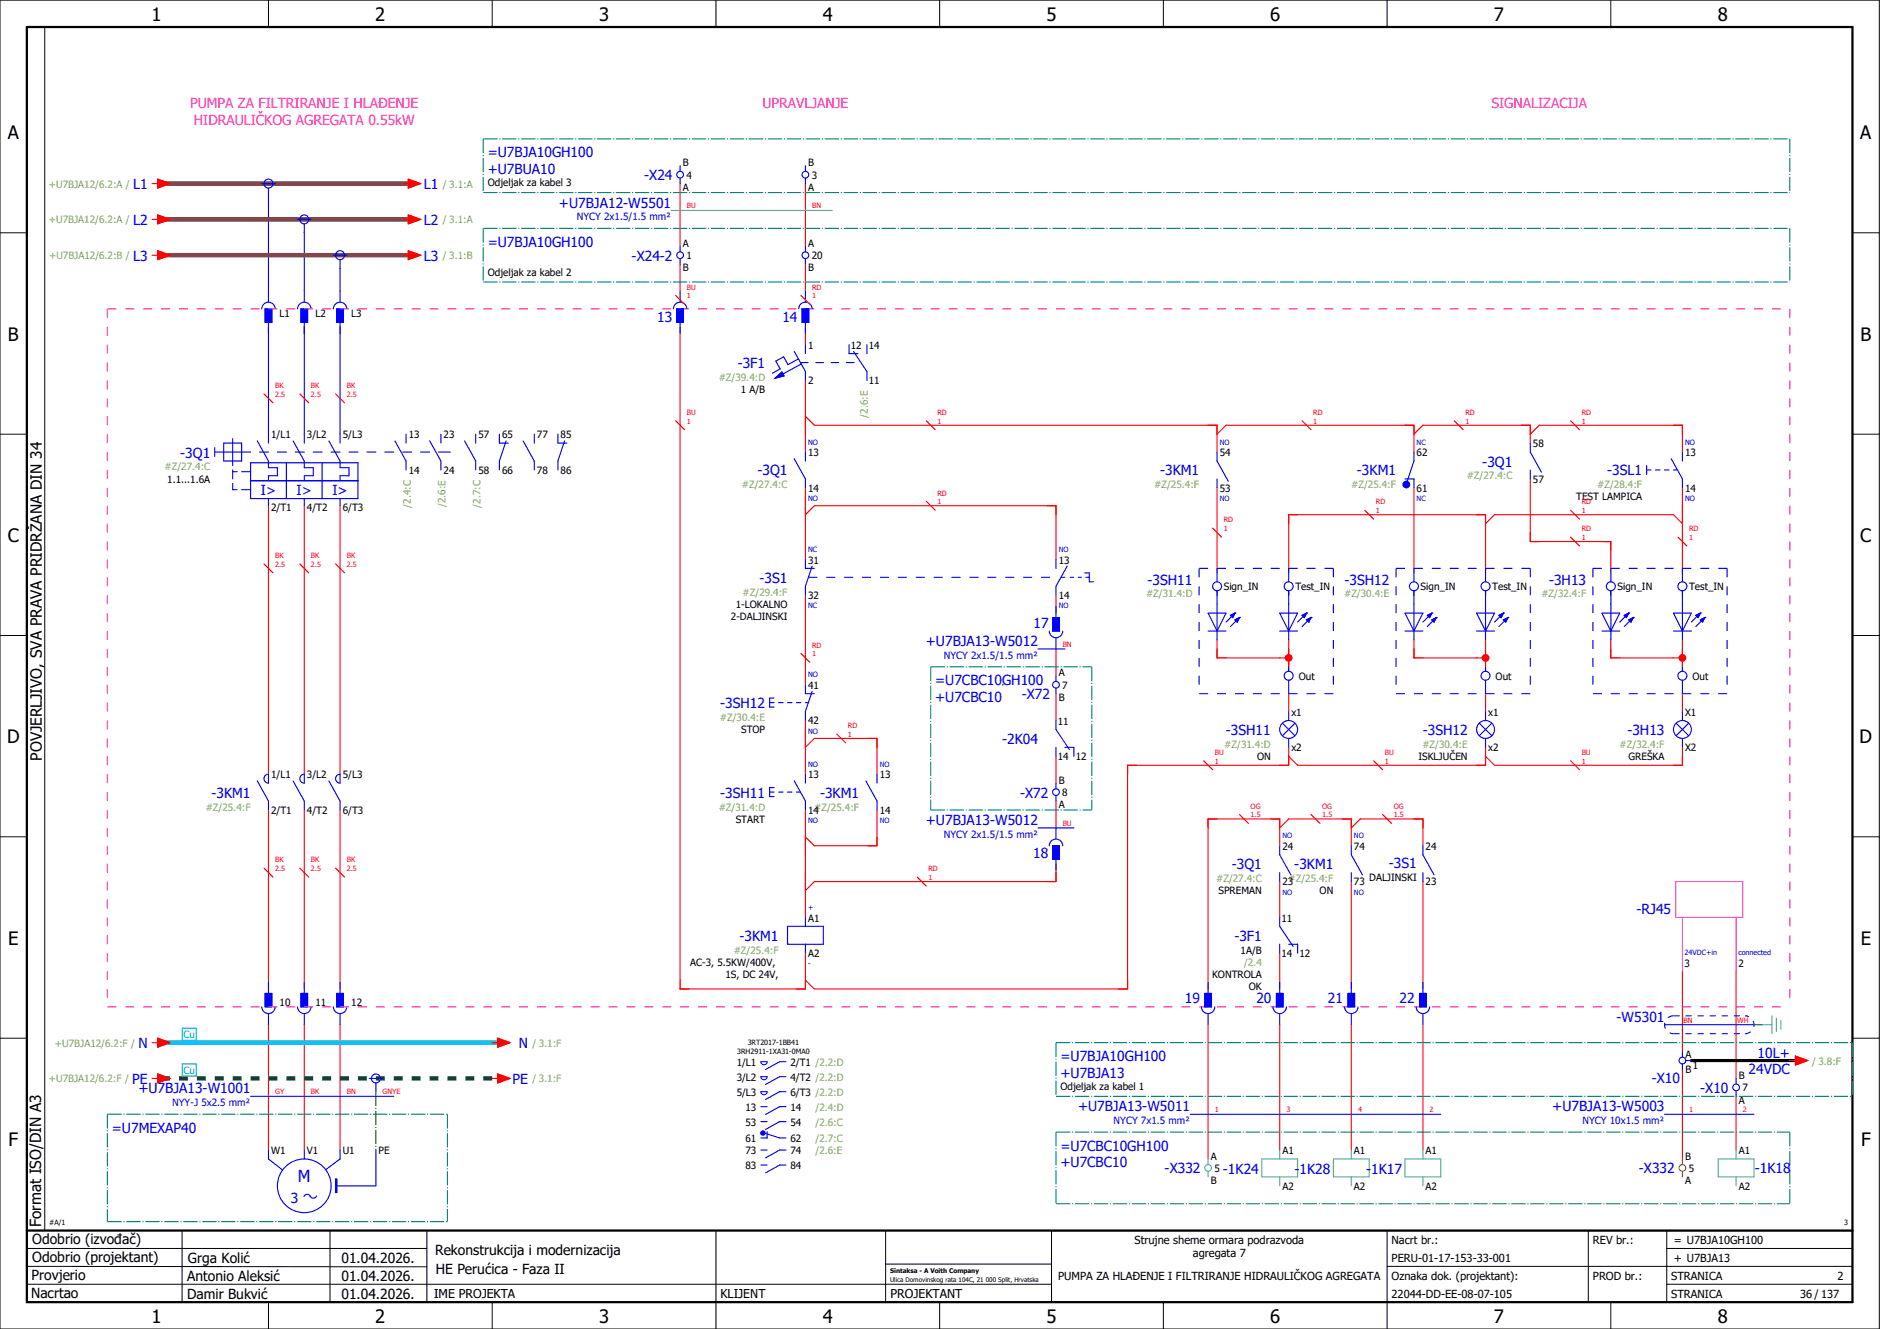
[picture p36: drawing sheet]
<svg xmlns="http://www.w3.org/2000/svg" width="420mm" height="297mm" viewBox="0 0 420 297" stroke-linecap="round" stroke-linejoin="round" font-family="sans-serif">
<defs><g id="words">
<g font-size="4.1">
<text x="33.9" y="4.7">1</text>
<text x="83.9" y="4.7">2</text>
<text x="133.9" y="4.7">3</text>
<text x="183.9" y="4.7">4</text>
<text x="233.9" y="4.7">5</text>
<text x="283.9" y="4.7">6</text>
<text x="333.9" y="4.7">7</text>
<text x="383.9" y="4.7">8</text>
<text x="1.8" y="31.2">A</text>
<text x="415.8" y="31.2">A</text>
<text x="1.8" y="76.2">B</text>
<text x="415.8" y="76.2">B</text>
<text x="1.8" y="121.2">C</text>
<text x="415.8" y="121.2">C</text>
<text x="1.6" y="166.2">D</text>
<text x="415.6" y="166.2">D</text>
<text x="1.8" y="211.2">E</text>
<text x="415.8" y="211.2">E</text>
<text x="1.9" y="256.2">F</text>
<text x="415.9" y="256.2">F</text>
<text x="33.9" y="295.7">1</text>
<text x="83.9" y="295.7">2</text>
<text x="133.9" y="295.7">3</text>
<text x="183.9" y="295.7">4</text>
<text x="233.9" y="295.7">5</text>
<text x="283.9" y="295.7">6</text>
<text x="333.9" y="295.7">7</text>
<text x="383.9" y="295.7">8</text>
</g>
<text font-size="3.7" fill="#00f" x="66.6" y="264.3">M</text>
<g font-size="3.4">
<text x="9.4" y="170" transform="rotate(-90 9.4 170)">POVJERLJIVO, SVA PRAVA PRIDRŽANA DIN 34</text>
<text x="9.2" y="274.3" transform="rotate(-90 9.2 274.3)">Format ISO/DIN A3</text>
</g>
<g font-size="3.1" fill="#f0f">
<text x="42.5" y="24.1">PUMPA ZA FILTRIRANJE I HLAĐENJE</text>
<text x="43.3" y="27.9">HIDRAULIČKOG AGREGATA 0.55kW</text>
<text x="170.4" y="24.1">UPRAVLJANJE</text>
<text x="333.3" y="24.1">SIGNALIZACIJA</text>
</g>
<g font-size="3.1" fill="#00f">
<text x="109" y="35.1">=U7BJA10GH100</text>
<text x="109" y="38.9">+U7BUA10</text>
<text x="144" y="40.3">-X24</text>
<text x="29.8" y="42.3">L1</text>
<text x="94.8" y="42.3">L1</text>
<text x="124.9" y="46.4">+U7BJA12-W5501</text>
<text x="29.8" y="50.3">L2</text>
<text x="94.8" y="50.3">L2</text>
<text x="29.8" y="58.3">L3</text>
<text x="94.8" y="58.3">L3</text>
<text x="109" y="55.1">=U7BJA10GH100</text>
<text x="141.2" y="58.3">-X24-2</text>
<text x="146.9" y="72.1">13</text>
<text x="174.9" y="72.1">14</text>
<text x="164.9" y="82.3">-3F1</text>
<text x="40.3" y="102.3">-3Q1</text>
<text x="169.3" y="106.3">-3Q1</text>
<text x="259.3" y="106.3">-3KM1</text>
<text x="303.3" y="106.3">-3KM1</text>
<text x="331.3" y="104.3">-3Q1</text>
<text x="359.2" y="106.3">-3SL1</text>
<text x="58.3" y="110.7">I&gt;</text>
<text x="66.3" y="110.7">I&gt;</text>
<text x="74.3" y="110.7">I&gt;</text>
<text x="169.8" y="130.3">-3S1</text>
<text x="256.5" y="130.6">-3SH11</text>
<text x="300.5" y="130.6">-3SH12</text>
<text x="346.2" y="130.6">-3H13</text>
<text x="231" y="140.4">17</text>
<text x="206.9" y="144.4">+U7BJA13-W5012</text>
<text x="209" y="153.1">=U7CBC10GH100</text>
<text x="161" y="158.3">-3SH12</text>
<text x="209" y="156.9">+U7CBC10</text>
<text x="228.4" y="156.1">-X72</text>
<text x="224" y="166.3">-2K04</text>
<text x="274" y="164.3">-3SH11</text>
<text x="318" y="164.3">-3SH12</text>
<text x="363.7" y="164.3">-3H13</text>
<text x="47.3" y="178.3">-3KM1</text>
<text x="161" y="178.3">-3SH11</text>
<text x="183.3" y="178.3">-3KM1</text>
<text x="228" y="178.3">-X72</text>
<text x="206.9" y="184.4">+U7BJA13-W5012</text>
<text x="230.9" y="191.8">18</text>
<text x="275.3" y="194.3">-3Q1</text>
<text x="289.3" y="194.3">-3KM1</text>
<text x="310.4" y="194.1">-3S1</text>
<text x="365.8" y="204.3">-RJ45</text>
<text x="165.3" y="210.3">-3KM1</text>
<text x="275.9" y="210.3">-3F1</text>
<text x="264.8" y="224.1">19</text>
<text x="280.8" y="224.1">20</text>
<text x="296.8" y="224.1">21</text>
<text x="312.8" y="224.1">22</text>
<text x="361.3" y="228.4">-W5301</text>
<text x="30.9" y="234.3">N</text>
<text x="115.9" y="234.3">N</text>
<text x="237" y="237.1">=U7BJA10GH100</text>
<text x="392.8" y="236.4">10L+</text>
<text x="29.5" y="242.3">PE</text>
<text x="30.9" y="244.4">+U7BJA13-W1001</text>
<text x="114.5" y="242.3">PE</text>
<text x="237" y="240.9">+U7BJA13</text>
<text x="369.1" y="242">-X10</text>
<text x="380" y="244.3">-X10</text>
<text x="390.8" y="240.1">24VDC</text>
<text x="240.9" y="248.4">+U7BJA13-W5011</text>
<text x="346.9" y="248.4">+U7BJA13-W5003</text>
<text x="25" y="253.1">=U7MEXAP40</text>
<text x="237" y="257.1">=U7CBC10GH100</text>
<text x="237" y="260.9">+U7CBC10</text>
<text x="260.3" y="262.3">-X332</text>
<text x="273.3" y="262.4">-1K24</text>
<text x="289.3" y="262.4">-1K28</text>
<text x="305.3" y="262.4">-1K17</text>
<text x="366.3" y="262.3">-X332</text>
<text x="392.2" y="262.1">-1K18</text>
<text x="65" y="268.8">3</text>
</g>
<g font-size="3.1">
<text x="7.2" y="278.1">Odobrio (izvođač)</text>
<text x="97.2" y="280.5">Rekonstrukcija i modernizacija</text>
<text x="7.1" y="286.1">Provjerio</text>
<text x="7.2" y="282.1">Odobrio (projektant)</text>
<text x="41.8" y="286.2">Antonio Aleksić</text>
<text x="42" y="282.3">Grga Kolić</text>
<text x="76.3" y="282.3">01.04.2026.</text>
<text x="76.3" y="286.3">01.04.2026.</text>
<text x="97.4" y="284.8">HE Perućica - Faza II</text>
<text x="6.9" y="290">Nacrtao</text>
<text x="41.8" y="290.3">Damir Bukvić</text>
<text x="76.3" y="290.3">01.04.2026.</text>
</g>
<g font-size="2.7">
<text x="97" y="290.1">IME PROJEKTA</text>
<text x="161" y="290.1">KLIJENT</text>
<text x="199" y="290.1">PROJEKTANT</text>
</g>
<g font-size="2.5">
<text x="253.5" y="278">Strujne sheme ormara podrazvoda</text>
<text x="266.6" y="281">agregata 7</text>
<text x="311" y="278">Nacrt br.:</text>
<text x="356" y="278">REV br.:</text>
<text x="374.1" y="278">= U7BJA10GH100</text>
<text x="236.5" y="286">PUMPA ZA HLAĐENJE I FILTRIRANJE HIDRAULIČKOG AGREGATA</text>
<text x="311" y="286">Oznaka dok. (projektant):</text>
<text x="311" y="282">PERU-01-17-153-33-001</text>
<text x="356" y="286">PROD br.:</text>
<text x="373.5" y="286">STRANICA</text>
<text x="374.1" y="282.1">+ U7BJA13</text>
<text x="410.6" y="286">2</text>
<text x="311" y="290">22044-DD-EE-08-07-105</text>
<text x="373.5" y="290">STRANICA</text>
<text x="402.3" y="290">36 / 137</text>
</g>
<g font-size="2.2" fill="#7ca552">
<text x="10.9" y="41.9">+U7BJA12/6.2:A /</text>
<text x="99" y="41.9">/ 3.1:A</text>
<text x="10.9" y="49.9">+U7BJA12/6.2:A /</text>
<text x="99" y="49.9">/ 3.1:A</text>
<text x="11" y="57.9">+U7BJA12/6.2:B /</text>
<text x="99" y="57.9">/ 3.1:B</text>
<text x="160.6" y="85.2">#Z/39.4:D</text>
<text x="193.9" y="93.4" transform="rotate(-90 193.9 93.4)">/2.6:E</text>
<text x="36.8" y="105.1">#Z/27.4:C</text>
<text x="327.8" y="107.2">#Z/27.4:C</text>
<text x="91.8" y="113.4" transform="rotate(-90 91.8 113.4)">/2.4:C</text>
<text x="99.6" y="113.4" transform="rotate(-90 99.6 113.4)">/2.6:E</text>
<text x="107.4" y="113.4" transform="rotate(-90 107.4 113.4)">/2.7:C</text>
<text x="165.8" y="109.2">#Z/27.4:C</text>
<text x="258" y="109.2">#Z/25.4:F</text>
<text x="302" y="109.2">#Z/25.4:F</text>
<text x="357" y="109.2">#Z/28.4:F</text>
<text x="166" y="133.2">#Z/29.4:F</text>
<text x="256.1" y="133.5">#Z/31.4:D</text>
<text x="300.4" y="133.5">#Z/30.4:E</text>
<text x="344.5" y="133.5">#Z/32.4:F</text>
<text x="160.9" y="161.2">#Z/30.4:E</text>
<text x="273.6" y="167.2">#Z/31.4:D</text>
<text x="317.9" y="167.2">#Z/30.4:E</text>
<text x="362" y="167.2">#Z/32.4:F</text>
<text x="46" y="181.2">#Z/25.4:F</text>
<text x="160.6" y="181.2">#Z/31.4:D</text>
<text x="182" y="181.2">#Z/25.4:F</text>
<text x="271.8" y="197.2">#Z/27.4:C</text>
<text x="288" y="197.2">#Z/25.4:F</text>
<text x="164" y="213.2">#Z/25.4:F</text>
<text x="278" y="215.9">/2.4</text>
<text x="12.3" y="233.9">+U7BJA12/6.2:F /</text>
<text x="119" y="233.9">/ 3.1:F</text>
<text x="405" y="237.9">/ 3.8:F</text>
<text x="10.9" y="241.9">+U7BJA12/6.2:F /</text>
<text x="119" y="241.9">/ 3.1:F</text>
<text x="182.3" y="248.2">/2.4:D</text>
<text x="182.3" y="251.6">/2.6:C</text>
<text x="182.3" y="255.2">/2.7:C</text>
<text x="182.3" y="257.9">/2.6:E</text>
</g>
<g font-size="2.2">
<text x="109" y="41.6">Odjeljak za kabel 3</text>
<text x="152.6" y="37.2">B</text>
<text x="153.4" y="39.9">4</text>
<text x="180.6" y="37.2">B</text>
<text x="181.4" y="39.9">3</text>
<text x="152.6" y="42.7">A</text>
<text x="180.6" y="42.7">A</text>
<text x="152.6" y="55.2">A</text>
<text x="153.4" y="57.9">1</text>
<text x="180.6" y="55.2">A</text>
<text x="181.4" y="57.9">20</text>
<text x="109" y="61.6">Odjeljak za kabel 2</text>
<text x="152.6" y="60.7">B</text>
<text x="180.6" y="60.7">B</text>
<text x="62.5" y="70.9">L1</text>
<text x="70.5" y="70.9">L2</text>
<text x="78.5" y="70.9">L3</text>
<text x="180.6" y="78">1</text>
<text x="190.2" y="78">12</text>
<text x="194.1" y="78">14</text>
<text x="165.6" y="87.9">1 A/B</text>
<text x="180.6" y="85.9">2</text>
<text x="194.1" y="85.9">11</text>
<text x="60.6" y="98">1/L1</text>
<text x="68.6" y="98">3/L2</text>
<text x="76.6" y="98">5/L3</text>
<text x="91.3" y="98">13</text>
<text x="99.1" y="98">23</text>
<text x="106.9" y="98">57</text>
<text x="112.2" y="98">65</text>
<text x="120" y="98">77</text>
<text x="125.3" y="98">85</text>
<text x="180.6" y="102">13</text>
<text x="272.6" y="102">54</text>
<text x="316.6" y="102">62</text>
<text x="342.6" y="100">58</text>
<text x="376.6" y="102">13</text>
<text x="37.4" y="107.8">1.1...1.6A</text>
<text x="91.3" y="105.9">14</text>
<text x="99.1" y="105.9">24</text>
<text x="106.9" y="105.9">58</text>
<text x="112.2" y="105.9">66</text>
<text x="120" y="105.9">78</text>
<text x="125.3" y="105.9">86</text>
<text x="342.6" y="107.9">57</text>
<text x="180.6" y="109.9">14</text>
<text x="272.6" y="109.9">53</text>
<text x="316.6" y="109.9">61</text>
<text x="352.3" y="111.9">TEST LAMPICA</text>
<text x="376.6" y="109.9">14</text>
<text x="60.6" y="114.3">2/T1</text>
<text x="68.6" y="114.3">4/T2</text>
<text x="76.6" y="114.3">6/T3</text>
<text x="180.6" y="126">31</text>
<text x="236.6" y="126">13</text>
<text x="273.5" y="131.9">Sign_IN</text>
<text x="289.5" y="131.9">Test_IN</text>
<text x="317.5" y="131.9">Sign_IN</text>
<text x="333.5" y="131.9">Test_IN</text>
<text x="361.5" y="131.9">Sign_IN</text>
<text x="377.5" y="131.9">Test_IN</text>
<text x="164.4" y="135.9">1-LOKALNO</text>
<text x="180.6" y="133.9">32</text>
<text x="236.6" y="133.9">14</text>
<text x="163.3" y="138.6">2-DALJINSKI</text>
<text x="180.6" y="154">41</text>
<text x="236.6" y="151.2">A</text>
<text x="237.4" y="153.9">7</text>
<text x="290.3" y="151.9">Out</text>
<text x="334.2" y="151.9">Out</text>
<text x="378.2" y="151.9">Out</text>
<text x="180.6" y="161.9">42</text>
<text x="236.4" y="162">11</text>
<text x="236.6" y="156.7">B</text>
<text x="288.6" y="160">x1</text>
<text x="332.6" y="160">x1</text>
<text x="376.6" y="160">X1</text>
<text x="165.6" y="163.9">STOP</text>
<text x="288.6" y="167.9">x2</text>
<text x="332.6" y="167.9">x2</text>
<text x="376.6" y="167.9">X2</text>
<text x="60.6" y="174">1/L1</text>
<text x="68.6" y="174">3/L2</text>
<text x="76.6" y="174">5/L3</text>
<text x="180.6" y="174">13</text>
<text x="196.6" y="174">13</text>
<text x="236.4" y="169.9">14</text>
<text x="240.4" y="169.9">12</text>
<text x="280.9" y="169.9">ON</text>
<text x="317" y="169.9">ISKLJUČEN</text>
<text x="364" y="169.9">GREŠKA</text>
<text x="236.6" y="175.2">B</text>
<text x="237.4" y="177.9">8</text>
<text x="60.6" y="181.9">2/T1</text>
<text x="68.6" y="181.9">4/T2</text>
<text x="76.6" y="181.9">6/T3</text>
<text x="164.4" y="183.9">START</text>
<text x="180.6" y="181.9">14</text>
<text x="196.6" y="181.9">14</text>
<text x="236.6" y="180.7">A</text>
<text x="286.6" y="190">24</text>
<text x="302.6" y="190">74</text>
<text x="318.6" y="190">24</text>
<text x="286.6" y="197.9">23</text>
<text x="302.6" y="197.9">73</text>
<text x="306" y="197">DALJINSKI</text>
<text x="318.6" y="197.9">23</text>
<text x="272.3" y="199.9">SPREMAN</text>
<text x="294.9" y="199.9">ON</text>
<text x="180.6" y="206">A1</text>
<text x="286.4" y="206">11</text>
<text x="154.2" y="215.9">AC-3, 5.5KW/400V,</text>
<text x="180.6" y="213.9">A2</text>
<text x="277.3" y="213.2">1A/B</text>
<text x="286.4" y="213.9">14</text>
<text x="290.4" y="213.9">12</text>
<text x="162.1" y="218.6">1S, DC 24V,</text>
<text x="270.9" y="218.6">KONTROLA</text>
<text x="279.1" y="221.3">OK</text>
<text x="376.5" y="216.1">3</text>
<text x="388.5" y="216.1">2</text>
<text x="62.5" y="224.9">10</text>
<text x="70.5" y="224.9">11</text>
<text x="78.5" y="224.9">12</text>
<text x="164.6" y="238.2">1/L1</text>
<text x="176.6" y="238.2">2/T1 /2.2:D</text>
<text x="376.7" y="236.5">A</text>
<text x="376.7" y="239.8">B</text>
<text x="378.3" y="239">1</text>
<text x="164.6" y="241.5">3/L2</text>
<text x="164.6" y="244.9">5/L3</text>
<text x="176.6" y="241.5">4/T2 /2.2:D</text>
<text x="176.6" y="244.9">6/T3 /2.2:D</text>
<text x="237" y="243.6">Odjeljak za kabel 1</text>
<text x="388.6" y="241.2">B</text>
<text x="389.4" y="243.9">7</text>
<text x="166.6" y="248.2">13</text>
<text x="166.6" y="251.6">53</text>
<text x="176.6" y="248.2">14</text>
<text x="176.6" y="251.6">54</text>
<text x="388.6" y="246.7">A</text>
<text x="60.6" y="258">W1</text>
<text x="68.6" y="258">V1</text>
<text x="76.6" y="258">U1</text>
<text x="84.6" y="258">PE</text>
<text x="166.6" y="255.2">61</text>
<text x="166.6" y="257.9">73</text>
<text x="176.6" y="255.2">62</text>
<text x="176.6" y="257.9">74</text>
<text x="286.6" y="258">A1</text>
<text x="302.6" y="258">A1</text>
<text x="318.6" y="258">A1</text>
<text x="388.6" y="258">A1</text>
<text x="166.6" y="261.3">83</text>
<text x="176.6" y="261.3">84</text>
<text x="270.6" y="259.2">A</text>
<text x="271.4" y="261.9">5</text>
<text x="376.6" y="259.2">B</text>
<text x="377.4" y="261.9">5</text>
<text x="270.6" y="264.7">B</text>
<text x="286.6" y="265.9">A2</text>
<text x="302.6" y="265.9">A2</text>
<text x="318.6" y="265.9">A2</text>
<text x="376.6" y="264.7">A</text>
<text x="388.6" y="265.9">A2</text>
</g>
<g font-size="2.2" fill="#00f">
<text x="128.9" y="49.3">NYCY 2x1.5/1.5 mm²</text>
<text x="210.9" y="147.3">NYCY 2x1.5/1.5 mm²</text>
<text x="210.9" y="187.3">NYCY 2x1.5/1.5 mm²</text>
<text x="38.5" y="247.3">NYY-J 5x2.5 mm²</text>
<text x="248.9" y="251.3">NYCY 7x1.5 mm²</text>
<text x="353.7" y="251.3">NYCY 10x1.5 mm²</text>
</g>
<g font-size="2.2" fill="#00bfff">
<text x="41" y="232">Cu</text>
<text x="41" y="240">Cu</text>
</g>
<g font-size="1.6" fill="#f00">
<text x="153.5" y="46.5">BU</text>
<text x="181.5" y="46.5">BN</text>
<text x="153.5" y="64.8">BU</text>
<text x="181.5" y="64.8">RD</text>
<text x="153.5" y="66.7">1</text>
<text x="181.5" y="66.7">1</text>
<text x="61.5" y="88.7">2.5</text>
<text x="61.5" y="86.8">BK</text>
<text x="69.5" y="88.7">2.5</text>
<text x="69.5" y="86.8">BK</text>
<text x="77.5" y="88.7">2.5</text>
<text x="77.5" y="86.8">BK</text>
<text x="153.5" y="94.7">1</text>
<text x="153.5" y="92.8">BU</text>
<text x="209.5" y="94.7">1</text>
<text x="209.5" y="92.8">RD</text>
<text x="293.5" y="94.7">1</text>
<text x="293.5" y="92.8">RD</text>
<text x="327.5" y="94.7">1</text>
<text x="327.5" y="92.8">RD</text>
<text x="353.5" y="94.7">1</text>
<text x="353.5" y="92.8">RD</text>
<text x="209.5" y="112.7">1</text>
<text x="209.5" y="110.8">RD</text>
<text x="307.5" y="112.8">RD</text>
<text x="353.5" y="112.8">RD</text>
<text x="273.5" y="118.7">1</text>
<text x="273.5" y="116.8">RD</text>
<text x="307.5" y="114.7">1</text>
<text x="353.5" y="118.8">RD</text>
<text x="353.5" y="114.7">1</text>
<text x="377.5" y="118.8">RD</text>
<text x="61.5" y="124.8">BK</text>
<text x="69.5" y="124.8">BK</text>
<text x="77.5" y="124.8">BK</text>
<text x="353.5" y="120.7">1</text>
<text x="377.5" y="120.7">1</text>
<text x="61.5" y="126.7">2.5</text>
<text x="69.5" y="126.7">2.5</text>
<text x="77.5" y="126.7">2.5</text>
<text x="181.5" y="146.7">1</text>
<text x="181.5" y="144.8">RD</text>
<text x="237.5" y="144.5">BN</text>
<text x="189.5" y="164.7">1</text>
<text x="189.5" y="162.8">RD</text>
<text x="271.5" y="170.7">1</text>
<text x="271.5" y="168.8">BU</text>
<text x="309.5" y="170.7">1</text>
<text x="309.5" y="168.8">BU</text>
<text x="353.5" y="170.7">1</text>
<text x="353.5" y="168.8">BU</text>
<text x="237.5" y="184.5">BU</text>
<text x="279.5" y="182.7">1.5</text>
<text x="279.5" y="180.8">OG</text>
<text x="295.5" y="182.7">1.5</text>
<text x="295.5" y="180.8">OG</text>
<text x="311.5" y="182.7">1.5</text>
<text x="311.5" y="180.8">OG</text>
<text x="61.5" y="194.7">2.5</text>
<text x="61.5" y="192.8">BK</text>
<text x="69.5" y="194.7">2.5</text>
<text x="69.5" y="192.8">BK</text>
<text x="77.5" y="194.7">2.5</text>
<text x="77.5" y="192.8">BK</text>
<text x="207.5" y="196.7">1</text>
<text x="207.5" y="194.8">RD</text>
<text x="376.3" y="228.7">BN</text>
<text x="388.3" y="228.7">WH</text>
<text x="61.5" y="244.5">GY</text>
<text x="69.5" y="244.5">BK</text>
<text x="77.5" y="244.5">BN</text>
<text x="85.5" y="244.5">GNYE</text>
<text x="271.5" y="248.5">1</text>
<text x="287.5" y="248.5">3</text>
<text x="303.5" y="248.5">4</text>
<text x="319.5" y="248.5">2</text>
<text x="377.5" y="248.5">1</text>
<text x="389.5" y="248.5">2</text>
</g>
<g font-size="1.6" fill="#00f">
<text x="180.6" y="99.4">NO</text>
<text x="272.6" y="99.4">NO</text>
<text x="316.6" y="99.4">NC</text>
<text x="376.6" y="99.4">NO</text>
<text x="180.6" y="112">NO</text>
<text x="272.6" y="112">NO</text>
<text x="316.6" y="112">NC</text>
<text x="376.6" y="112">NO</text>
<text x="180.6" y="123.4">NC</text>
<text x="236.6" y="123.4">NO</text>
<text x="180.6" y="136">NC</text>
<text x="236.6" y="136">NO</text>
<text x="180.6" y="151.4">NO</text>
<text x="180.6" y="164">NO</text>
<text x="180.6" y="171.4">NO</text>
<text x="196.6" y="171.4">NO</text>
<text x="180.6" y="184">NO</text>
<text x="196.6" y="184">NO</text>
<text x="286.6" y="187.4">NO</text>
<text x="302.6" y="187.4">NO</text>
<text x="180.6" y="203.4">+</text>
<text x="286.6" y="200">NO</text>
<text x="302.6" y="200">NO</text>
<text x="180.6" y="216">-</text>
<text x="376.5" y="213.5">24VDC+in</text>
<text x="388.5" y="213.5">connected</text>
</g>
<g font-size="1.6">
<text x="167.1" y="233.7">3RT2017-1BB41</text>
<text x="164.7" y="235.6">3RH2911-1XA31-0MA0</text>
<text x="11" y="273.7">#A/1</text>
<text x="412.1" y="273.7">3</text>
</g>
<g font-size="1.4">
<text x="198.9" y="284.4">Sintaksa - A Voith Company</text>
<text x="198.9" y="286.4">Ulica Domovinskog rata 104C, 21 000 Split, Hrvatska</text>
</g>
</g></defs>
<g fill="none" stroke="#000" stroke-width=".22">
<path d="M0 0h420v297h-420zM10 6v269M60 0v6M110 0v6M160 0v6M210 0v6M260 0v6M310 0v6M360 0v6M0 52h6M414 52h6M0 97h6"/>
<path d="M414 97h6M0 142h6M414 142h6M414 176.3v87.4M0 187h6M414 187h6M0 232h6M414 232h6M6 279h89.4M40.7 275v16M73.7 274.9v16M95.4 275.1v16"/>
<path d="M160 275v22M197.9 275.1v16M310 275v22M355 275v16M372.5 279h41.5M372.5 275v16M414 275h-179v16M6 283l89.4 .1M6 287h229M60 291v6M110 291v6M197.9 282.5h37.1"/>
<path d="M210 291v6M260 291v6M310 283h104M360 291v6M372.5 287h41.5"/>
</g>
<path d="M6 6h408v285h-408zM6 275h408" fill="none" stroke="#000" stroke-width=".5"/>
<g fill="none" stroke="#f00" stroke-width=".25">
<path d="M152 41v14M152 59v6M180 41v14M180 59v6M152 73v148h28v-8M180 73v4M180 85v16M182 95h90v6M274 95h42v6M318 95h24v4M344 95h32v6M60 113v60"/>
<path d="M68 113v60M76 113v60M180 109v16M180 115l2-2h54v12M272 109v19M316 109v19M334 115h40M342 107v14h18v7M376 109v19M180 133v20M236 133v4M288 128v-13h44v13"/>
<path d="M236 145v6M236 155v6M272 143v4h16M288 143v7M288 155v4M316 143v4h14M332 143v7M332 155v4M360 143v4h14M376 143v7M376 155v4M180 161v12"/>
<path d="M180 167l2-2h14v8M236 169v6M236 179v6M288 167v4h-36v50h-70M332 167v4h-42M376 167v4h-42M60 181v40M68 181v40M76 181v40M180 181v24M196 181v8h-14l-2-2M236 193v4h-54l-2 2"/>
<path d="M286 189v-6h-16v38M286 185l2-2h14v6M286 197v8M302 185l2-2h14v6M302 197v24M318 197v24M286 213v8M376 217v18M388 217v24M60 229v28M68 229v28M76 229v28"/>
<path d="M270 229v30M286 229v28M302 229v28M318 229v28M376 239v20M388 245v12"/>
</g>
<path d="M60 44v21M68 52v13M60 73v24M68 73v24M76 60v5M76 73v24M272 132v3M288 132v3M316 132v3M332 132v3M360 132v3M376 132v3" fill="none" stroke="#00f" stroke-width=".25"/>
<path d="M84 244v13" fill="none" stroke="#008000" stroke-width=".25" stroke-dasharray="3.2 .4 .3 .4" stroke-linecap="butt"/>
<path d="M378 237h24" fill="none" stroke="#000" stroke-width=".7"/>
<path d="M392 229h2" fill="none" stroke="#00be00" stroke-width=".25" stroke-dasharray="3.2 .4 .3 .4" stroke-linecap="butt"/>
<path d="M36 49h56M36 57h56M36 41h56" fill="none" stroke="#7f3f3f" stroke-width="1"/>
<path d="M36 241h76" fill="none" stroke="#008000" stroke-width="1" stroke-dasharray="2 2" stroke-linecap="butt"/>
<path d="M36 233h76" fill="none" stroke="#00bfff" stroke-width="1"/>
<path d="M180.7 129h54.2" fill="none" stroke="#00f" stroke-width=".25" stroke-dasharray="2 2" stroke-linecap="butt"/>
<circle cx="288" cy="147" r=".87" fill="#f00"/>
<path d="M316 145v2h2M330 147h2M332 145v4" fill="none" stroke="#f00" stroke-width=".25"/>
<circle cx="332" cy="147" r=".88" fill="#f00"/>
<path d="M314 95h2v2l2-2M374 95h2v2M290 115h-2v2M376 113v4l-2-2M360 145v2h2M374 147h2M376 145v4M330 171h2v-2l2 2" fill="none" stroke="#f00" stroke-width=".25"/>
<circle cx="376" cy="147" r=".87" fill="#f00"/>
<path d="M182 95l-2-2v4M270 95h2v2l2-2M340 95h2v2l2-2M330 115h2v2l2-2M342 119v2h2M358 121h2v2M254 171h-2v2M286 171h2v-2l2 2M376 169v2h-2M252 219v2h-2M178 221h2v-2l2 2" fill="none" stroke="#f00" stroke-width=".25"/>
<g fill="none" stroke="#00f" stroke-width=".25">
<path d="M58.5 41h3M60 42v2M66.5 49h3M68 50v2M74.5 57h3M76 58v2M58.5 69a1.5 1.5 0 0 1 1.5-1.5 1.5 1.5 0 0 1 1.5 1.5M59.3 69h1.5v3h-1.5zM60 65v2.5M60 72v2.5M66.5 69a1.5 1.5 0 0 1 1.5-1.5 1.5 1.5 0 0 1 1.5 1.5M67.3 69h1.5v3h-1.5z"/>
<path d="M68 65v2.5M68 72v2.5M74.5 69a1.5 1.5 0 0 1 1.5-1.5 1.5 1.5 0 0 1 1.5 1.5M75.2 69h1.5v3h-1.5zM76 65v2.5M76 72v2.5M50 99h4v4h-4zM52 98v6M57.5 98.5l2.5 4.5v1.5h2v1.8h-2v1.1M60 97v2M65.5 98.5l2.5 4.5v1.5h2v1.8h-2v1.1M68 97v2"/>
<path d="M73.5 98.5l2.5 4.5v1.5h2v1.8h-2v1.1M76 97v2M88.2 98.5l2.5 4.5v2M90.7 97v2M96 98.5l2.5 4.5v2M98.5 97v2M103.8 98.5l2.5 4.5v2M106.3 97v2M111.6 97v2h2M113.1 98.5l-1.5 4.5v2M116.9 98.5l2.5 4.5v2M119.4 97v2"/>
<path d="M124.7 97v2h2M126.2 98.5l-1.5 4.5v2M48 101h8M48 100v2M52 105v2M52 108v1.4h1M52 105.4h1M54 105.4h2M54 109.4h2M56 103.4h24v8h-24zM56 107.4h24M58 101h2"/>
<path d="M60 111.4v1.6M62 101h2M64 103.4v8M66 101h2M68 111.4v1.6M70 101h2M72 103.4v8M74 101h2M76 111.4v1.6M78 101h2M82 101h2M86 101h2"/>
<path d="M90 101h2M94 101h2M98 101h2.6M177.5 102.5l2.5 4.5v2M180 101v2M57.5 174.5l2.5 4.5v2M59.3 173.3l.7-.3v2a1 1 0 0 1-.9-.6 1 1 0 0 1 .2-1.1zM65.5 174.5l2.5 4.5v2M67.3 173.3l.7-.3v2a1 1 0 0 1-.9-.6 1 1 0 0 1 .2-1.1zM73.5 174.5l2.5 4.5v2M75.3 173.3l.7-.3v2a1 1 0 0 1-.9-.6 1 1 0 0 1 .2-1.1zM193.5 174.5l2.5 4.5v2"/>
<path d="M196 173v2M302 189v2l2.5 4.5M302 195v2M60 219.5v2.5M68 219.5v2.5M76 219.5v2.5M176 207h8v4h-8zM180 205v2M180 211v2M58.5 225a1.5 1.5 0 0 0 1.5 1.5 1.5 1.5 0 0 0 1.5-1.5M59.3 222h1.5v3h-1.5zM60 226.5v2.5"/>
<path d="M66.5 225a1.5 1.5 0 0 0 1.5 1.5 1.5 1.5 0 0 0 1.5-1.5M67.3 222h1.5v3h-1.5zM68 226.5v2.5M74.5 225a1.5 1.5 0 0 0 1.5 1.5 1.5 1.5 0 0 0 1.5-1.5M75.2 222h1.5v3h-1.5zM76 226.5v2.5M170 237.3h1.4a.7 .7 0 0 1-.7 .7 .7 .7 0 0 1-.7-.7zM175.6 237.3h-1.4l-3.1 1.7M170 240.6h1.4a.7 .7 0 0 1-.7 .7 .7 .7 0 0 1-.7-.7zM170 244h1.4a.7 .7 0 0 1-.7 .7 .7 .7 0 0 1-.7-.7zM170 247.3h1.4M170 250.7h1.4"/>
<path d="M171.1 253.3l3.1 1h1.4M171.4 252.9v1.4h-1.4M175.6 240.6h-1.4l-3.1 1.8M175.6 244h-1.4l-3.1 1.7M175.6 247.3h-1.4l-3.1 1.8M175.6 250.7h-1.4l-3.1 1.7"/>
<circle cx="60" cy="41" r="1"/>
<circle cx="68" cy="49" r="1"/>
<circle cx="76" cy="57" r="1"/>
</g>
<g fill="#00f" stroke="#00f" stroke-width=".22">
<path d="M59.3 69h1.5v3h-1.5z"/>
<path d="M67.3 69h1.5v3h-1.5z"/>
<path d="M75.2 69h1.5v3h-1.5z"/>
<path d="M59.3 222h1.5v3h-1.5z"/>
<path d="M67.3 222h1.5v3h-1.5z"/>
<path d="M75.2 222h1.5v3h-1.5z"/>
</g>
<path d="M40.8 229.8h3v2.7h-3zM40.8 237.8h3v2.7h-3z" fill="none" stroke="#00bfff" stroke-width=".25"/>
<path d="M24 69h376M24 69v156M400 69v156M24 225h376" fill="none" stroke="#f0f" stroke-width=".25" stroke-dasharray="2 2" stroke-linecap="butt"/>
<circle cx="170.5" cy="253.2" r=".61" fill="#00f"/>
<g fill="none" stroke="#00f" stroke-width=".25">
<path d="M152 37v1.3M152 39.8v1.2M180 37v1.3M180 39.8v1.2M152 55v1.3M152 57.8v1.2M180 55v1.3M180 57.8v1.2M150.5 69a1.5 1.5 0 0 1 1.5-1.5 1.5 1.5 0 0 1 1.5 1.5M151.2 69h1.5v3h-1.5zM152 65v2.5M152 72v2.5"/>
<path d="M178.5 69a1.5 1.5 0 0 1 1.5-1.5 1.5 1.5 0 0 1 1.5 1.5M179.2 69h1.5v3h-1.5zM180 65v2.5M180 72v2.5M272 101v2l2.5 4.5M272 107v2M314 107h2v2M316 101v2l-1.5 4.5M368 104v2M368 105h1M370 105h1M372 105h1"/>
<path d="M373.5 102.5l2.5 4.5v2M374 105h.9M376 101v2M180 125v2h2M181.5 126.5l-1.5 4.5v2M235.2 138h1.5v3h-1.5zM236 125v2M236 135.5v2.5M237.1 129h.9M238.5 126.5l-2.5 4.5v2M239.2 129h.7M240.9 129h.8"/>
<path d="M242.4 128h1v2h1M242.7 129h.7M270 137h4l-2 4zM272 127v3M272 132v1M272 135v8M275 137.5l1-.5-.5 1zM276 137h.1M276 138.5l1-.5-.5 1zM276 137l-2 2M277 138h.1M277 138l-2 2"/>
<path d="M286 137h4l-2 4zM288 127v3M288 132v1M288 135v8M291 137.5l1-.5-.5 1zM292 137h.1M292 138.5l1-.5-.5 1zM292 137l-2 2M293 138h.1M293 138l-2 2M314 137h4l-2 4zM316 127v3"/>
<path d="M316 132v1M316 135v8M319 137.5l1-.5-.5 1zM320 137h.1M320 138.5l1-.5-.5 1zM320 137l-2 2M321 138h.1M321 138l-2 2M330 137h4l-2 4zM332 127v3M332 132v1M332 135v8"/>
<path d="M335 137.5l1-.5-.5 1zM336 137h.1M336 138.5l1-.5-.5 1zM336 137l-2 2M337 138h.1M337 138l-2 2M234.5 141a1.5 1.5 0 0 0 1.5 1.5 1.5 1.5 0 0 0 1.5-1.5M236 142.5v2.5M236 151v1.3M236 153.8v1.2M270 141h4M286 141h4"/>
<path d="M288 149v1M288 152v3M288 159v2M314 141h4M330 141h4M332 149v1M332 152v3M332 159v2M236 161v2l3 4.5M236 167v2M236 175v1.3M236 177.8v1.2"/>
<path d="M238 167h2v2M286.6 161.6l2.8 2.8M288 165v2M289.4 161.6l-2.8 2.8M330.6 161.6l2.8 2.8M332 165v2M333.4 161.6l-2.8 2.8M234.5 189a1.5 1.5 0 0 1 1.5-1.5 1.5 1.5 0 0 1 1.5 1.5M235.2 189h1.5v3h-1.5zM236 185v2.5M236 192v2.5M286 189v2l2.5 4.5"/>
<path d="M286 195v2M318 189v2l2.5 4.5M318 195v2M270 219.5v2.5M286 219.5v2.5M302 219.5v2.5M318 219.5v2.5M268.5 225a1.5 1.5 0 0 0 1.5 1.5 1.5 1.5 0 0 0 1.5-1.5M269.2 222h1.5v3h-1.5zM270 226.5v2.5M284.5 225a1.5 1.5 0 0 0 1.5 1.5 1.5 1.5 0 0 0 1.5-1.5M285.3 222h1.5v3h-1.5z"/>
<path d="M286 226.5v2.5M300.5 225a1.5 1.5 0 0 0 1.5 1.5 1.5 1.5 0 0 0 1.5-1.5M301.3 222h1.5v3h-1.5zM302 226.5v2.5M316.5 225a1.5 1.5 0 0 0 1.5 1.5 1.5 1.5 0 0 0 1.5-1.5M317.2 222h1.5v3h-1.5zM318 226.5v2.5M56 245h32M60 257v2l3.2 2.5M68 257v2M76 257v2l-3.2 2.4M82.5 241h3"/>
<path d="M84 242v2M84 257v8h-9M170 257h1.4M175.6 257h-1.4l-3.1 1.8M266 249h56M67.9 267.4l.1-.2a.75 .75 0 0 1 1.4 .2M69.3 267.3a.75 .75 0 0 0 .7 .5 .75 .75 0 0 0 .7-.5M75 263.5h.2v3h-.2zM170 260.4h1.4M175.6 260.4h-1.4l-3.1 1.7"/>
<circle cx="152" cy="39" r=".75"/>
<circle cx="180" cy="39" r=".75"/>
<circle cx="152" cy="57" r=".75"/>
<circle cx="180" cy="57" r=".75"/>
<circle cx="272" cy="131" r="1"/>
<circle cx="288" cy="131" r="1"/>
<circle cx="316" cy="131" r="1"/>
<circle cx="332" cy="131" r="1"/>
<circle cx="236" cy="153" r=".75"/>
<circle cx="288" cy="151" r="1"/>
<circle cx="332" cy="151" r="1"/>
<circle cx="236" cy="177" r=".75"/>
<circle cx="288" cy="163" r="2"/>
<circle cx="332" cy="163" r="2"/>
<circle cx="84" cy="241" r="1"/>
<circle cx="68" cy="265" r="6"/>
</g>
<g fill="none" stroke="#007f7f" stroke-width=".25" stroke-dasharray="3.2 .4 .3 .4" stroke-linecap="butt">
<path d="M108 31h292M108 31v12M400 31v12M108 51h292M108 51v12M108 43h292M400 51v12M108 63h292M208 149h36M208 149v32M244 149v32M208 181h36"/>
<path d="M24 249h76M24 249v24M100 249v24M236 253h164M236 253v16M400 253v16M24 273h76M236 269h164"/>
</g>
<g fill="#00f" stroke="#00f" stroke-width=".22">
<path d="M75 263.5h.2v3h-.2z"/>
<path d="M179.2 69h1.5v3h-1.5z"/>
<path d="M151.2 69h1.5v3h-1.5z"/>
<path d="M269.2 222h1.5v3h-1.5z"/>
<path d="M285.3 222h1.5v3h-1.5z"/>
<path d="M301.3 222h1.5v3h-1.5z"/>
<path d="M317.2 222h1.5v3h-1.5z"/>
<path d="M235.2 138h1.5v3h-1.5z"/>
<path d="M235.2 189h1.5v3h-1.5z"/>
<path d="M276 138.5l1-.5-.5 1z"/>
<path d="M275 137.5l1-.5-.5 1z"/>
<path d="M292 138.5l1-.5-.5 1z"/>
<path d="M291 137.5l1-.5-.5 1z"/>
<path d="M320 138.5l1-.5-.5 1z"/>
<path d="M319 137.5l1-.5-.5 1z"/>
<path d="M336 138.5l1-.5-.5 1z"/>
<path d="M335 137.5l1-.5-.5 1z"/>
</g>
<path d="M374.5 197h15v8h-15zM376 205v12M388 205v12" fill="none" stroke="#f0f" stroke-width=".22"/>
<g fill="none" stroke="#52a5a5" stroke-width=".25">
<path d="M270 259v1.3M282 259h8v4h-8zM286 257v2M298 259h8v4h-8zM302 257v2M314 259h8v4h-8zM318 257v2M270 261.8v1.2M286 263v2M302 263v2M318 263v2"/>
<circle cx="270" cy="261" r=".75"/>
</g>
<path d="M268 127h30M268 127v28M298 127v28M312 127h30M312 127v28M342 127v28M268 155h30M312 155h30" fill="none" stroke="#00f" stroke-width=".25" stroke-dasharray="2 2" stroke-linecap="butt"/>
<path d="M291 94l2 2M271 118l2 2M305 114l2 2M307 170l2 2" fill="none" stroke="#f00" stroke-width=".25"/>
<circle cx="314.3" cy="108.3" r=".88" fill="#00f"/>
<g fill="none" stroke="#00f" stroke-width=".25">
<path d="M177.5 78.5l2.5 4.5v2M180 77v2M189.8 77v2h1.9M190.8 78.5l3 4.5v2M193.8 77v2M173.2 84.5l1.5-1.4 .5 .9zM178.4 80.2l-2.3 1.3-1-1.8-1.7 1 1 1.8-1.8 .9M178.9 81h1.7M179.1 81.3l-4.1 2.3M182.3 81h1.7M185.7 81h1.7M189.2 81h1.7"/>
<path d="M342 99v2l2.5 4.5M342 105v2M358 137h4l-2 4zM360 127v3M360 132v1M360 135v8M363 137.5l1-.5-.5 1zM364 137h.1M364 138.5l1-.5-.5 1zM364 137l-2 2M365 138h.1M365 138l-2 2"/>
<path d="M374 137h4l-2 4zM376 127v3M376 132v1M376 135v8M379 137.5l1-.5-.5 1zM380 137h.1M380 138.5l1-.5-.5 1zM380 137l-2 2M381 138h.1M381 138l-2 2M172 157h1M173 156h-1v2h1"/>
<path d="M174 157h1M176 157h1M178 157h1M180 153v2h2M180 157h.7M181.5 154.5l-1.5 4.5v2M232 145h6M358 141h4M374 141h4M376 149v1M376 152v3M376 159v2"/>
<path d="M172 177h1M173 176h-1v2h1M174 177h1M176 177h1M177.5 174.5l2.5 4.5v2M178 177h.9M180 173v2M374.6 161.6l2.8 2.8M376 165v2M377.4 161.6l-2.8 2.8M232 185h8M286 205v2l3 4.5"/>
<path d="M286 211v2M288 211h2v2M372 229h20M376 235v1.3M376 237.8v1.2M376.7 237h1.3M372 249h20M388 241v1.3M388 243.8v1.2"/>
<circle cx="360" cy="131" r="1"/>
<circle cx="376" cy="131" r="1"/>
<circle cx="376" cy="151" r="1"/>
<circle cx="376" cy="163" r="2"/>
<circle cx="376" cy="237" r=".75"/>
<circle cx="388" cy="243" r=".75"/>
</g>
<path d="M356 127h30M356 127v28M386 127v28M356 155h30" fill="none" stroke="#00f" stroke-width=".25" stroke-dasharray="2 2" stroke-linecap="butt"/>
<g fill="#00f" stroke="#00f" stroke-width=".22">
<path d="M364 138.5l1-.5-.5 1z"/>
<path d="M363 137.5l1-.5-.5 1z"/>
<path d="M380 138.5l1-.5-.5 1z"/>
<path d="M379 137.5l1-.5-.5 1z"/>
<path d="M173.2 84.5l1.5-1.4 .5 .9z"/>
</g>
<g fill="none" stroke="#f00" stroke-width=".25">
<path d="M34 49h1.3M34 57h1.3M34 41h1.3M35.3 48l2.7 1-2.7 1zM35.3 40l2.7 1-2.7 1zM35.3 56l2.7 1-2.7 1zM90 49h1.2M90 57h1.2M90 41h1.2M91.2 48l2.8 1-2.8 1zM91.2 40l2.8 1-2.8 1zM91.2 56l2.8 1-2.8 1z"/>
<path d="M151 66l2 2M179 66l2 2M59 88l2 2M67 88l2 2M75 88l2 2M151 94l2 2M207 94l2 2M325 94l2 2M351 94l2 2M207 112l2 2M351 114l2 2M59 126l2 2"/>
<path d="M67 126l2 2M75 126l2 2M351 120l2 2M375 120l2 2M179 146l2 2M187 164l2 2M269 170l2 2M351 170l2 2M59 194l2 2M67 194l2 2M75 194l2 2M205 196l2 2"/>
<path d="M277 182l2 2M293 182l2 2M309 182l2 2M34 233h1.3M35.3 232l2.7 1-2.7 1zM110 233h1.2M111.2 232l2.8 1-2.8 1zM400 237h1.2M401.2 236l2.8 1-2.8 1zM34 241h1.3M35.3 240l2.7 1-2.7 1zM110 241h1.2"/>
<path d="M111.2 240l2.8 1-2.8 1z"/>
</g>
<path d="M150 47h36M394 229h2M396 227v4M397 227.5v3M398 228v2M384 259h8v4h-8zM388 257v2M388 263v2" fill="none" stroke="#52a5a5" stroke-width=".25"/>
<g fill="none" stroke="#a57c00" stroke-width=".25">
<path d="M376 259v1.3M376 261.8v1.2"/>
<circle cx="376" cy="261" r=".75"/>
</g>
<path d="M374 231h16M374 227h16M374 227a2 2 0 0 0-2 2 2 2 0 0 0 2 2M390 231a2 2 0 0 0 2-2 2 2 0 0 0-2-2" fill="none" stroke="#00f" stroke-width=".25" stroke-dasharray="1.4 1.4" stroke-linecap="butt"/>
<path d="M236 233h178M236 233v12M414 233v12M236 245h178" fill="none" stroke="#007f7f" stroke-width=".25" stroke-dasharray="3.2 .4 .3 .4" stroke-linecap="butt"/>
<g fill="#f00" stroke="#f00" stroke-width=".22">
<path d="M35.3 48l2.7 1-2.7 1z"/>
<path d="M35.3 56l2.7 1-2.7 1z"/>
<path d="M35.3 40l2.7 1-2.7 1z"/>
<path d="M91.2 48l2.8 1-2.8 1z"/>
<path d="M91.2 56l2.8 1-2.8 1z"/>
<path d="M91.2 40l2.8 1-2.8 1z"/>
<path d="M35.3 240l2.7 1-2.7 1z"/>
<path d="M35.3 232l2.7 1-2.7 1z"/>
<path d="M111.2 240l2.8 1-2.8 1z"/>
<path d="M111.2 232l2.8 1-2.8 1z"/>
<path d="M401.2 236l2.8 1-2.8 1z"/>
</g>
<use href="#words"/>
</svg>
